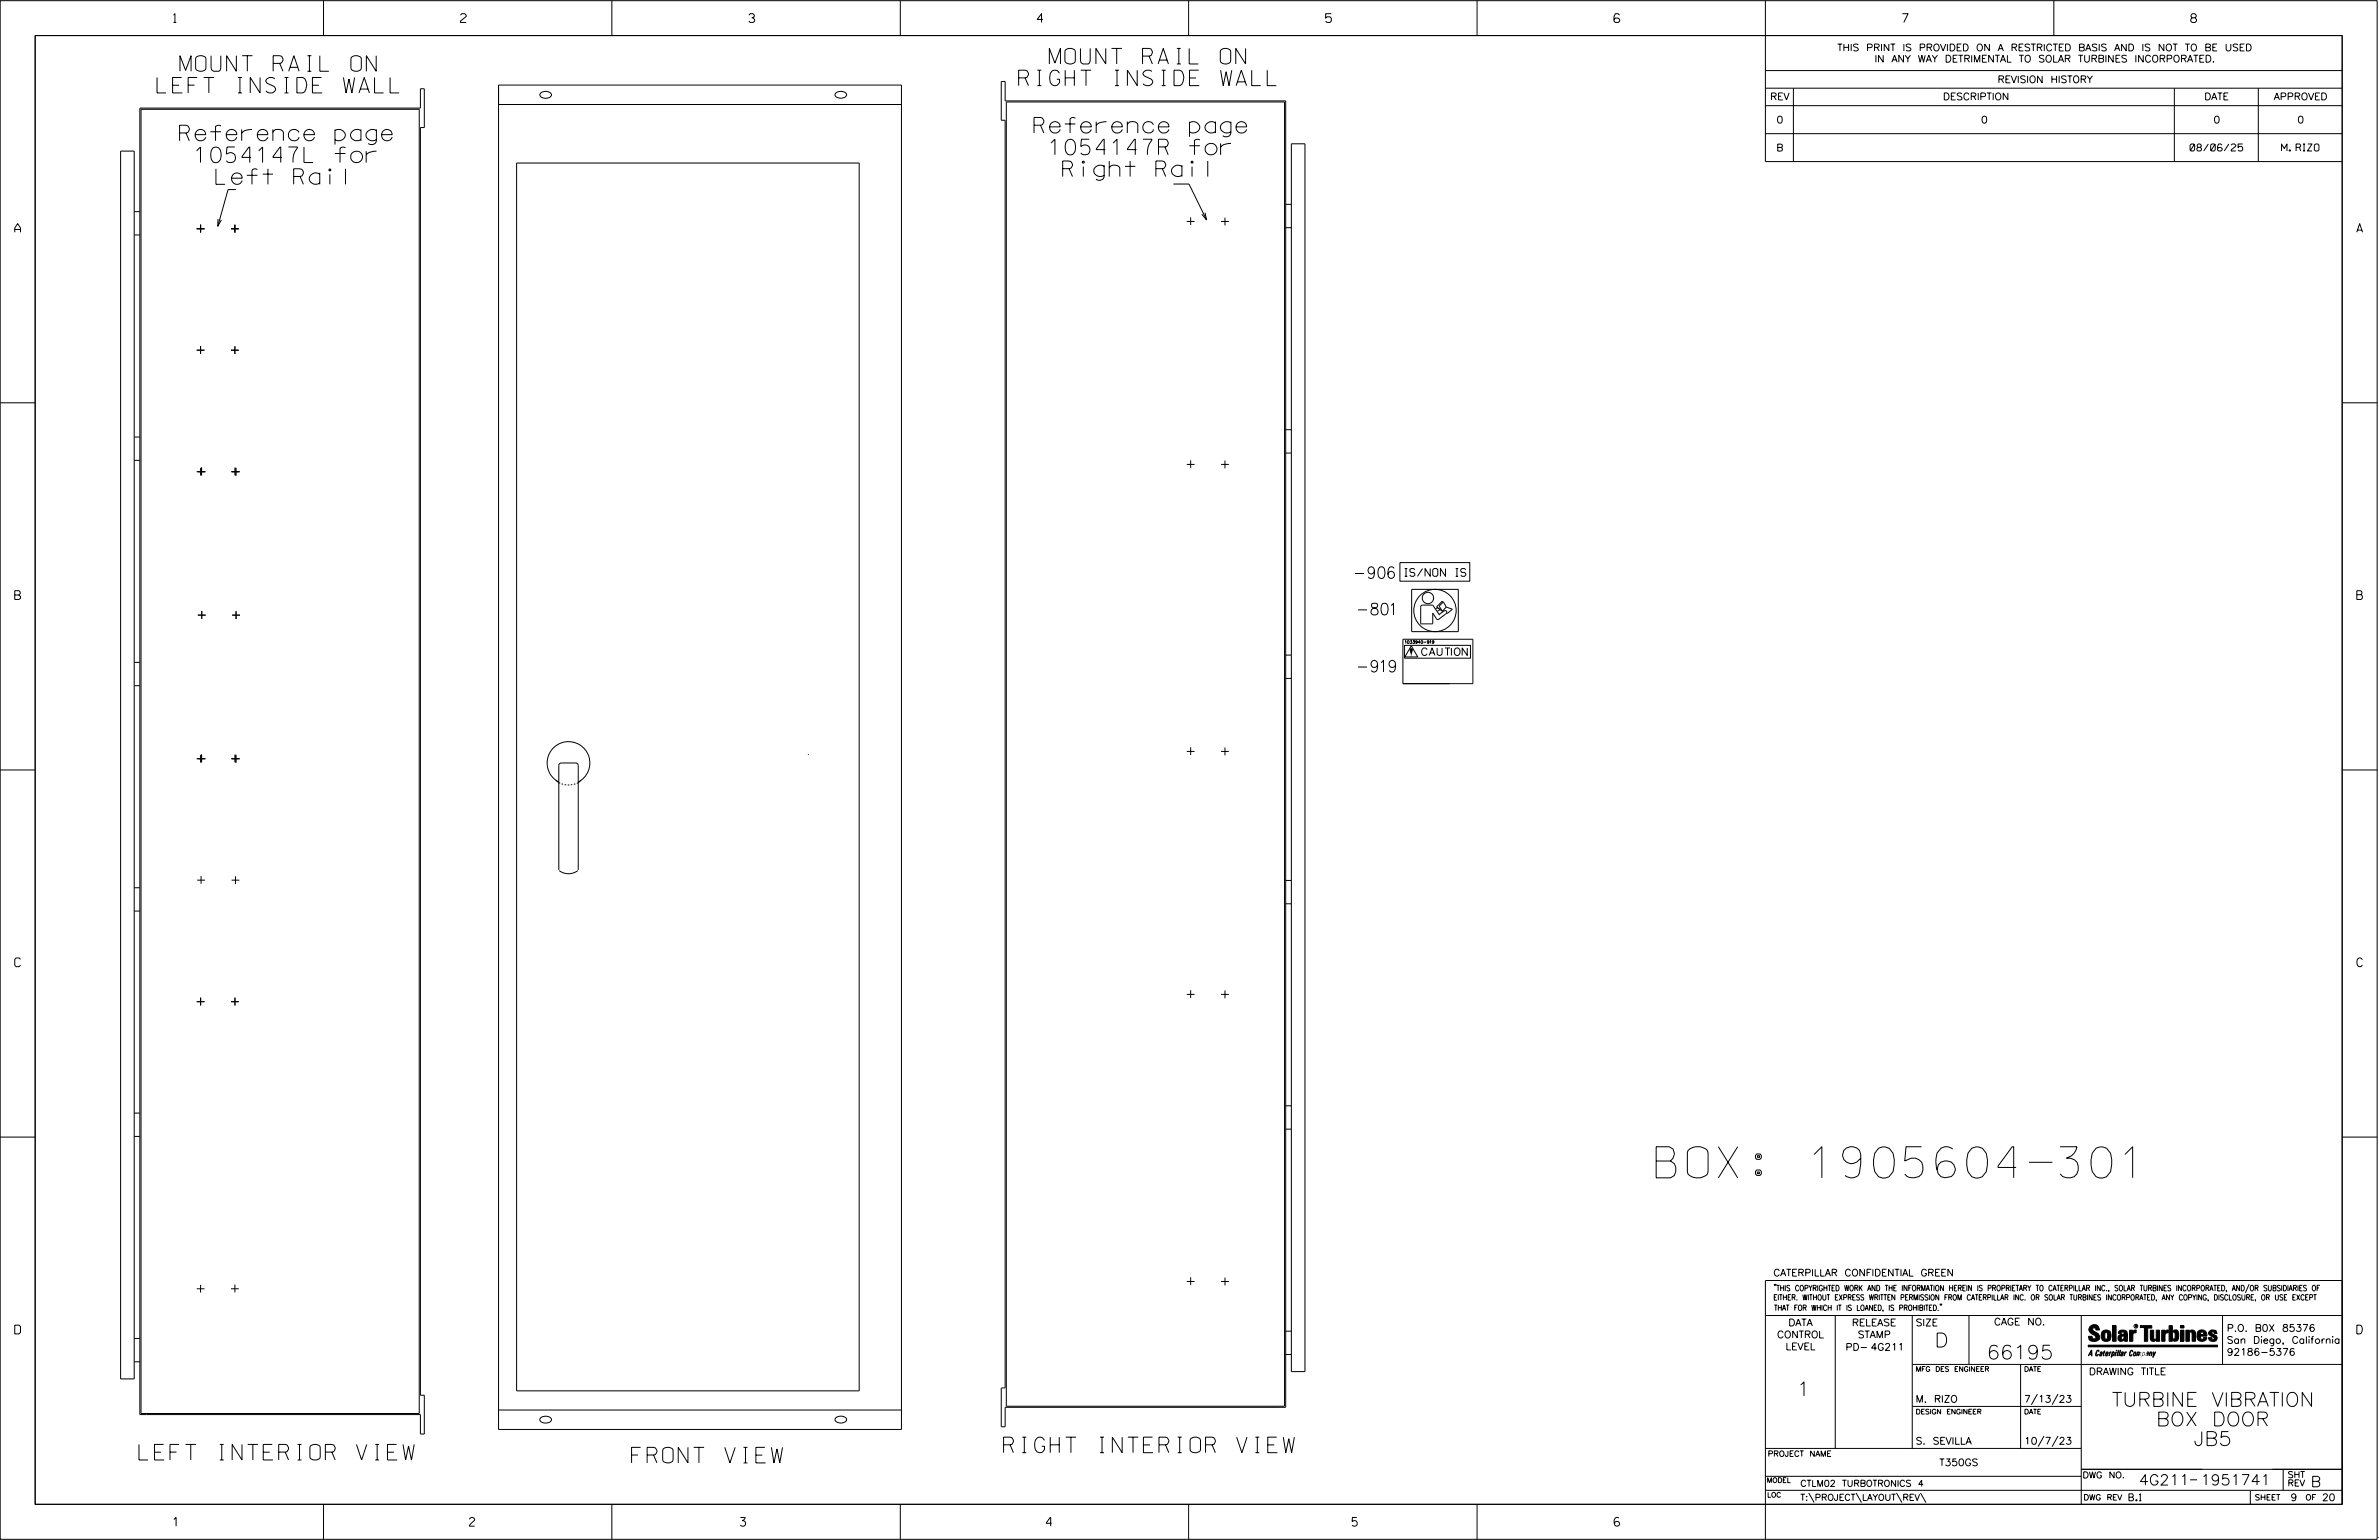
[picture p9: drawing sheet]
<svg xmlns="http://www.w3.org/2000/svg" width="864mm" height="559mm" viewBox="0 0 864 559" stroke-linecap="round" stroke-linejoin="round" font-family="sans-serif">
<defs><g id="words">
<text font-size="11.3" x="601.2" y="427.4">BOX: 1905604-301</text>
<g font-size="5.6">
<text x="380.9" y="23.2">MOUNT RAIL ON</text>
<text x="65.3" y="25.8">MOUNT RAIL ON</text>
<text x="57" y="33.7">LEFT INSIDE WALL</text>
<text x="369.8" y="31.1">RIGHT INSIDE WALL</text>
<text x="65.2" y="51.1">Reference page</text>
<text x="375.4" y="48.3">Reference page</text>
<text x="70.9" y="59">1054147L for</text>
<text x="381.1" y="56.2">1054147R for</text>
<text x="385.8" y="64.1">Right Rail</text>
<text x="78.4" y="66.9">Left Rail</text>
<text x="364.3" y="527.1">RIGHT INTERIOR VIEW</text>
<text x="50.4" y="529.8">LEFT INTERIOR VIEW</text>
<text x="229.3" y="530.8">FRONT VIEW</text>
</g>
<g font-size="5.1">
<text x="702.3" y="488.8">D</text>
<text x="721.2" y="493.2">66195</text>
<text x="652.2" y="506.5">1</text>
<text x="766.6" y="510.3">TURBINE VIBRATION</text>
<text x="782.7" y="517.4">BOX DOOR</text>
<text x="796.3" y="524.5">JB5</text>
</g>
<g font-size="4.2">
<text x="491.9" y="209.9">-906</text>
<text x="493" y="223.1">-801</text>
<text x="493" y="243.8">-919</text>
</g>
<g font-size="3.8">
<text x="776.5" y="538.9">4G211</text>
<text x="798.8" y="538.9">1951741</text>
<text x="838.8" y="539.5">B</text>
</g>
<g font-size="3.2">
<text x="63" y="8.2">1</text>
<text x="167.2" y="8.2">2</text>
<text x="271.8" y="8.2">3</text>
<text x="376.5" y="8.2">4</text>
<text x="481.2" y="8.2">5</text>
<text x="690.6" y="8.2">7</text>
<text x="795.3" y="8.2">8</text>
<text x="5.4" y="84.3">A</text>
<text x="855.5" y="84.3">A</text>
<text x="5.4" y="217.5">B</text>
<text x="855.6" y="217.5">B</text>
<text x="5.4" y="350.8">C</text>
<text x="855.6" y="350.8">C</text>
<text x="5.4" y="484">D</text>
<text x="855.6" y="484">D</text>
<text x="62.8" y="553.8">1</text>
<text x="170.4" y="553.8">2</text>
<text x="268.8" y="553.8">3</text>
<text x="379.8" y="553.8">4</text>
<text x="490.8" y="553.8">5</text>
<text x="585.9" y="553.8">6</text>
</g>
<text font-size="2.8" x="510" y="209.1">IS/NON IS</text>
<text font-size="2.7" x="516.1" y="237.8">CAUTION</text>
<g font-size="2.5">
<text x="666.9" y="18.5">THIS PRINT IS PROVIDED ON A RESTRICTED BASIS AND IS NOT TO BE USED</text>
<text x="680.5" y="22.6">IN ANY WAY DETRIMENTAL TO SOLAR TURBINES INCORPORATED.</text>
<text x="725.1" y="30">REVISION HISTORY</text>
<text x="642.6" y="36.3">REV</text>
<text x="705.3" y="36.3">DESCRIPTION</text>
<text x="800.2" y="36.3">DATE</text>
<text x="825.4" y="36.3">APPROVED</text>
<text x="644.9" y="44.7">0</text>
<text x="719.1" y="44.7">0</text>
<text x="803.5" y="44.7">0</text>
<text x="834" y="44.7">0</text>
<text x="644.8" y="54.8">B</text>
<text x="795" y="54.8">08/06/25</text>
<text x="828.2" y="54.8">M. RIZO</text>
<text x="643.8" y="463">CATERPILLAR CONFIDENTIAL GREEN</text>
<text x="645.1" y="485.5">CONTROL</text>
<text x="649.2" y="481.1">DATA</text>
<text x="672.3" y="481.1">RELEASE</text>
<text x="674.4" y="485.5">STAMP</text>
<text x="695.4" y="481.1">SIZE</text>
<text x="723.8" y="480.8">CAGE NO.</text>
<text x="808.4" y="483.1">P.O. B0X 85376</text>
<text x="648.2" y="489.8">LEVEL</text>
<text x="669.9" y="490">PD- 4G211</text>
<text x="808.4" y="487.5">San Diego, California</text>
<text x="808.4" y="491.8">92186-5376</text>
<text x="758.3" y="498.9">DRAWING TITLE</text>
<text x="695.4" y="508.9">M. RIZO</text>
<text x="734.8" y="508.9">7/13/23</text>
<text x="695.4" y="524.1">S. SEVILLA</text>
<text x="734.8" y="524.1">10/7/23</text>
<text x="704" y="531.9">T350GS</text>
<text x="772.8" y="544.6">B.1</text>
<text x="831.5" y="544.6">9</text>
<text x="842.9" y="544.6">20</text>
</g>
<g font-size="2.3">
<text x="653.5" y="539.4">CTLM02 TURBOTRONICS 4</text>
<text x="756" y="536.3">DWG NO.</text>
<text x="830.4" y="539.3">REV</text>
<text x="830.4" y="536.2">SHT</text>
<text x="653.5" y="544.5">T:\PROJECT\LAYOUT\REV\</text>
</g>
<g font-size="2">
<text x="643.8" y="468.4">&quot;THIS COPYRIGHTED WORK AND THE INFORMATION HEREIN IS PROPRIETARY TO CATERPILLAR INC., SOLAR TURBINES INCORPORATED, AND/OR SUBSIDIARIES OF</text>
<text x="643.8" y="471.8">EITHER. WITHOUT EXPRESS WRITTEN PERMISSION FROM CATERPILLAR INC. OR SOLAR TURBINES INCORPORATED, ANY COPYING, DISCLOSURE, OR USE EXCEPT</text>
<text x="644" y="475.6">THAT FOR WHICH IT IS LOANED, IS PROHIBITED.&quot;</text>
<text x="641.7" y="528.5">PROJECT NAME</text>
<text x="756.3" y="544.3">DWG REV</text>
<text x="818.5" y="544.3">SHEET</text>
<text x="836.9" y="544.3">OF</text>
</g>
<g font-size="1.8">
<text x="695.4" y="497.6">MFG DES ENGINEER</text>
<text x="734.8" y="497.6">DATE</text>
<text x="695.4" y="513.1">DESIGN ENGINEER</text>
<text x="734.8" y="513.1">DATE</text>
<text x="641.3" y="538">MODEL</text>
<text x="641.5" y="543.3">LOC</text>
</g>
<text font-size="1" x="510.1" y="233.5">1033940-919</text>
<text font-size=".9" x="775.1" y="481.7">R</text>
</g></defs>
<g fill="none" stroke="#000" stroke-width=".36">
<path d="M.1 .2h862.8v558.4h-862.8zM12.8 12.9h837.4v533h-837.4zM117.4 .2v12.7M222.1 .2v12.7M326.8 .2v12.7M431.5 .2v12.7M536.2 .2v12.7M587.9 5.5l-.5-.5h-1l-.5 1v1.7l.5 .4h1l.6-.4v-.6l-.6-.5h-1l-.5 .5M640.9 .2v58.4h209.3M745.6 .2v12.7M50.8 39.2h101.8v-7h1.4v14.1h-1.4v460h1.4v14h-1.4v-7h-101.8zM51.2 39.7h101v473.2h-101z"/>
<path d="M181 30.9h146.2v487.8h-146.2zM181 37.9h146.2M196.3 33.7a2.58 2.58 0 0 1 3.9 .7 2.43 2.43 0 0 1-4.2 0zM303.5 33.7a2.6 2.6 0 0 1 3.8 .7 2.43 2.43 0 0 1-4.2 0zM363.5 29.6h1.4v7h101.8v474h-101.8v7.1h-1.4v-14.1h1.4v-460h-1.4zM365.3 37h101v473.3h-101zM640.9 25.6h209.3M640.9 32h209.3M640.9 38.3h209.3M651 32v26.6M789.3 32v26.6M819.8 32v26.6"/>
<path d="M43.8 54.8h4.9v445.5h-4.9zM187.5 59.2h124.4v445.5h-124.4zM468.8 52.2h4.9v445.5h-4.9zM640.9 48.5h209.3M48.7 76.8h2.1M79.1 79.5v2.6l1.3-2.3M82.8 68.8l-3.7 13.3M431.6 66.8l6.4 13M432.2 78.8v2.9M437.4 77.2l.6 2.6-1.7-2M444.7 79v2.8M466.7 74.2h2.1"/>
<path d="M48.7 85.3h2.1M71.4 83h2.8M72.8 81.5v2.9M83.9 83h2.8M85.3 81.5v2.9M430.8 80.4h2.8M443.3 80.4h2.8M466.7 82.6h2.1M71.4 127.1h2.8M72.8 125.6v2.8M83.9 127.1h2.8M85.3 125.7v2.7"/>
<path d="M.1 146.2h12.7M48.7 158.6h2.1M466.7 155.9h2.1M850.2 146.2h12.7M48.7 167h2.1M71.4 171.2h3.2M72.8 169.8v2.8M73.2 169.7v2.8M83.9 171.2h3.1M85.3 169.7v2.8M85.6 169.8v2.8M430.8 168.5h2.8"/>
<path d="M432.2 167v2.8M443.3 168.5h2.8M444.7 167.1v2.8M466.7 164.4h2.1M508.2 204.2h25.3v6.7h-25.3zM512.4 213.9h17v15.3h-17zM516.4 219.6h3.7l2.5 3.6M516.4 219.6l-.7 .4v6.2M523.8 218.5l-.3-.3-2 2 2.1 1.6M71.8 223.2h2.8M73.2 221.7v2.8M84.3 223.2h2.8"/>
<path d="M85.7 221.8v2.8M466.7 237.7h2.1M509.3 232h25.4v16.1h-25.4zM509.9 234.2h23.9v4.6h-23.9zM512.3 234.4l2.4 4h-4.7zM512.7 235.9l-.7 .5M521.1 220.9l.8-.4 .8 .7-1 .7M522.3 224.7h-.7l-1.5-2.2v3.9h-4.5M522.4 223l1.7-1.2a.63 .63 0 0 1 .9-.1 .63 .63 0 0 1 0 1l-2.9 2.1M523.6 221.8l.3 .1M525 220.3l2.2 .8-1.8 1.5-.3-.1M525 220.3l-1.1-1.9-1.5 1.6 1.2 1.8"/>
<path d="M525 220.3l-1.4 1.5M48.7 248.8h2.1M48.7 240.3h2.1M466.7 246.2h2.1M.1 279.4h12.7M71.4 275.3h3.2M72.8 273.9v2.8M73.2 273.8v2.8M83.9 275.3h3.1M85.3 273.8v2.8M85.6 273.9v2.8M293.3 273.8h.1"/>
<path d="M430.8 272.7h2.8M432.2 271.1v2.9M443.3 272.7h2.8M444.7 271.3v2.8M850.2 279.4h12.7M201.8 283.1l1.5 1.1M203.9 284.4l.5 .2M205 284.7l.5 .1M206.1 284.8h.6M207.8 284.7l-.6 .1M208.8 284.4l-.5 .2M209.9 283.8a7.8 7.8 0 0 0 2.5-11.8 7.8 7.8 0 0 0-12.1 0 7.8 7.8 0 0 0 2.5 11.8"/>
<path d="M211 283.1l-1.6 1.1M71.6 319.4h2.8M73 317.9v2.8M84.1 319.4h2.8M85.5 318v2.8M202.8 315.6v-37.9l.3-.6 .6-.2h5.3l.6 .2 .3 .6v37.9M203 315.9a5.6 5.6 0 0 0 6.8 0M466.7 319.5h2.1M48.7 330.6h2.1M48.7 322.1h2.1M466.7 327.9h2.1M432.2 359.3v2.8"/>
<path d="M444.7 359.4v2.8M71.4 363.5h2.9M72.8 362.1v2.8M72.8 361.9v2.9M83.9 363.5h2.8M85.3 361.9v3M430.8 360.8h2.8M443.3 360.8h2.8M.1 412.6h12.7M48.7 412.4h2.1M48.7 403.9h2.1M466.7 409.7h2.1"/>
<path d="M466.7 401.2h2.1M850.2 412.6h12.7M71.4 467.6h2.8M72.8 466.2v2.8M83.9 467.6h2.8M85.3 466.1v2.8M430.8 465h2.8M432.2 463.5v2.8M443.3 465h2.8M444.7 463.6v2.8M640.9 477.3h209.3M644.2 466.1l-.1 .4"/>
<path d="M644.7 466.1l-.2 .4M666.2 477.3v48.3M694.2 477.3v48.3M704.4 473.3l-.1 .4M704.8 473.3l-.1 .4M714.8 477.3v17.8M755.5 477.3v68.6M806.8 477.3v17.8M816.5 466l-1.4 3.1M850.2 464.6h-209.3v94M850.2 464.8v81.1M48.7 494.1h2.1"/>
<path d="M48.7 485.7h2.1M466.7 491.5h2.1M466.7 483h2.1M694.2 495.1h156M733.5 495.1v30.5M758.6 481.4a2.02 2.02 0 0 1 3.1-.1l.5 1.3h-1.3l-.2-.6-.4-.2-.6 .1-.1 .4 .4 .7a2.46 2.46 0 0 1 2.2 2.9 2.83 2.83 0 0 1-3.8 .3l-.3-1.3h1.3l.2 .7 .6 .3 .5-.2 .2-.5-.4-.6-1.9-1.2-.4-.9zM759.2 491.3h-.7l.7-1.2v1.9h.2l-.1-2.1-1.3 2.1 .5-.5h.7M761.3 490l.3-.2 .4 .3-.1 .3-.3-.4-.4 .3-.3 1.6h.4l.4-.5-.3 .6-.4 .1-.3-.4zM762.6 490.6l.5-.1-.1 1.4h-.9a.74 .74 0 0 1 .9-.8l-.3 .7-.5 .1 .2-.5 .6-.2v-.5l-.7 .2zM763 483.2a2.17 2.17 0 0 1 3.1 0l.3 1.4-.3 1.5a2.17 2.17 0 0 1-3.1 0l-.3-1.5zM763.6 490.5l.4-.4 .2 .6h-.3l-.3 .9 .2 .4-.3-.1zM764.1 483.7l.5-.4 .4 .3v2.2l-.4 .2-.5-.2z"/>
<path d="M764.6 491.1l.6 .2v-.7l-.4-.1-.4 .6-.1 .8h.6M764.6 491.1l-.1 .8h.4M764.6 482.6v.8M764.8 490.7l.4 .1v.3h-.6zM765 491.5l-.1 .4zM766 490.5l-.5 1.5zM766 490.8l.4-.3-.4 .4M766.9 481h1.3v5.7h-1.3zM767 490.8l.5 .1-.3 .8-.4 .2zM767.3 490.5h-.5l-.5 2M767.3 490.5a.8 .8 0 0 1 .2 1 .8 .8 0 0 1-.9 .4l-.1 .6M767.3 490.5l-.1 .2"/>
<path d="M768.1 490.5l-.4 1.5zM768.2 489.9h.3l-.1 .2h-.2zM769 489.9l-.5 2.1zM769.7 489.9l-.6 2.1zM770.1 491.4l.5-.3-.5 .8zM770.4 491.9h.1M770.6 491.1l.1-.4-.7 .2 .1-.3 .6-.1 .2 .3-.5 1.1M770.6 491.1a.74 .74 0 0 0-.8 .8h.6M771 484.8h-.7l-.3 .6 .4 .7 .5-.3 .1-2.4h-.8l-.1 .4h-1.2a1.71 1.71 0 0 1 1.8-1.3 1.71 1.71 0 0 1 1.6 1.4v2.8h-1.1l-.1-.6M771 484.2l-1.5 .1a1.41 1.41 0 0 0 0 2.4l.5 .1 1.1-.7M771.2 486.1h-.1M771.4 490.5l.1 .3 .4-.3-.9 1.5z"/>
<path d="M771.5 490.8h.1M773 482.7h1.2v.5l.5-.5 .7-.1v1h-.6l-.5 .4-.1 2.7h-1.2zM773.3 490.3l.6-.4 .4 .2-.1 .4-.3-.4a1.28 1.28 0 0 0-.5 1.8l.6-.4-.1 .4-.8 .1zM774.7 490.8l.5-.3a.88 .88 0 0 1 .2 .9 .88 .88 0 0 1-.7 .7l-.2-.2zM774.8 490.9h.5l-.3 1h-.3l-.2-.2zM775.2 490.5l-.1 .2M776.8 481h4.3v.9h-1.5v4.8h-1.3M776.8 490.6l-.8 .2v-.3l-.4 1.5 .8-1.3v1.3l.3-1.2M779.3 491.1h.4M779.6 490.5h.3l-.3 1.4M779.6 490.7h.2l-.1 .4M779.7 491.1l-.1 .4"/>
<path d="M779.7 491.1l-.4 .2M780.1 492l.4-1.5 .1 .3 .3-.3 .3 .2-.3 1.3v-1.3l-.7 1.3M780.6 482.7h1.2v2.7l.1 .4 .4 .3 .4-.7v-2.7h1.2l.1 4h-1.3v-.5l-1.1 .6-.7-.3-.3-.7zM781.6 492.5l1-2-.8 1.3-.2-1.3-.2 2M784.7 482.7h1.2v.5l.5-.5 .7-.1v1h-.5l-.6 .4-.1 2.7h-1.2zM787.4 481h1.2v2a1.4 1.4 0 0 1 2.2 .2l.1 1.4-.4 1.9-1.5 .1-.4-.5v-1l.5 .9 .5-.3v-2.1l-.5-.4-.5 .7v2.8h-1.2zM791.5 482.7h1.3v4h-1.3zM791.5 481h1.3v.9h-1.3zM793.5 482.7h1.3v.4l.7-.5 1.1 .2 .4 .6v3.3h-1.2l-.3-3.4-.7 .2v3.2h-1.3zM794.8 483.1h.1M797.7 483.2a1.92 1.92 0 0 1 2.4-.5 1.92 1.92 0 0 1 1 2.1h-2.3v.8l.6 .5 .5-.3v-.5h1.2a1.83 1.83 0 0 1-2.1 1.4 1.83 1.83 0 0 1-1.5-2.1zM798.8 484.2v.6"/>
<path d="M799.1 483.4h.6l.2 .8h-1.1zM804.6 482.9a1.84 1.84 0 0 0-2.9 .8 3.3 3.3 0 0 0 2.2 1.9l-.5 .5-.4-.3-.1-.4h-1.2l.1 .6a1.92 1.92 0 0 0 2.9 .4M804.9 483.8h-1.2l-.2-.6-.5 .1-.1 .3 .1 .3 1.8 .9M805.1 488.1h-47.1v.6h47.1M181 511.6h146.2M196.3 514.4a2.62 2.62 0 0 1 3.9 .7 2.43 2.43 0 0 1-4.2 0zM303.5 514.4a2.59 2.59 0 0 1 3.8 .7 2.4 2.4 0 0 1-4.2 0zM694.2 510.3h61.3M739.6 505.8l-2.2 3.9M747.1 505.8l-2.2 3.9M640.9 525.6h114.6M640.9 535.7h114.6"/>
<path d="M742 521.1l-2.2 3.8M747.1 521.1l-2.2 3.8M755.5 533.2h94.7M795 537h2.6M828.8 533.2v7.6M117.4 545.9v12.7M222.1 545.9v12.7M326.8 545.9v12.7M431.5 545.9v12.7M536.2 545.9v12.7M640.9 540.8h209.3M656.6 541.7l2 3.5"/>
<path d="M673.8 541.7l1.9 3.5M688.4 541.7l2 3.5M697.2 541.7l1.9 3.5M816.9 541v4.9M863.5 558h.1"/>
<circle cx="518.4" cy="217" r="2.06"/>
<circle cx="520.9" cy="221.5" r="7.7"/>
<circle cx="775.4" cy="481.2" r=".69"/>
</g>
<g fill="#000">
<path d="M768.1 490.5l-.4 1.5zM768.2 489.9h.3l-.1 .2h-.2zM769 489.9l-.5 2.1zM769.7 489.9l-.6 2.1zM791.5 481h1.3v.9h-1.3zM791.5 482.7h1.3v4h-1.3zM758 488.1h47.1v.6h-47.1z"/>
<path d="M512.1 237.9l.4 .1-.4 .1z" fill-rule="evenodd"/>
<path d="M511.9 235.3l.5-.1 .5 .4-.5 2.1-.7-1.9z" fill-rule="evenodd"/>
<path d="M759.2 489.9l-1.2 2.1 .5-.5h.7v.5h.2zM759.2 490.1v1.2h-.7z" fill-rule="evenodd"/>
<path d="M758.6 481.4a2.02 2.02 0 0 1 3.1-.1l.5 1.3h-1.3l-.2-.6-.4-.2-.6 .1-.1 .4 .4 .7a2.46 2.46 0 0 1 2.2 2.9 2.83 2.83 0 0 1-3.8 .3l-.3-1.3h1.3l.2 .7 .6 .3 .5-.2 .2-.5-.4-.6-1.9-1.2-.4-.9z" fill-rule="evenodd"/>
<path d="M761.3 490l.3-.2 .4 .3-.1 .3-.3-.4-.4 .3-.3 1.6h.4l.4-.5-.3 .6-.4 .1-.3-.4z" fill-rule="evenodd"/>
<path d="M762.6 490.6l.5-.1-.1 1.4h-.9a.74 .74 0 0 1 .9-.8l-.6 .3-.2 .5 .5-.1 .3-.6v-.5l-.7 .2z" fill-rule="evenodd"/>
<path d="M763.6 490.5l.4-.4 .2 .6h-.3l-.3 .9 .2 .4-.3-.1z" fill-rule="evenodd"/>
<path d="M764.8 490.5l.5 .3-.1 .5h-.6l.6-.2v-.3l-.4-.1-.3 1.2h.4l.3-.4-.6 .6-.3-.2v-.4z" fill-rule="evenodd"/>
<path d="M763 483.2a2.17 2.17 0 0 1 3.1 0l.3 1.4-.3 1.5a2.17 2.17 0 0 1-3.1 0l-.3-1.5zM764.1 483.7v2.1l.5 .2 .4-.2v-2.2l-.4-.3z" fill-rule="evenodd"/>
<path d="M766 490.5v.3l.4-.1-.4 .2-.5 1.1z" fill-rule="evenodd"/>
<path d="M766.8 490.5l-.5 2 .3-.6a.71 .71 0 0 0 .9-.5 .71 .71 0 0 0-.4-.9zM767 490.8l.5 .1-.3 .8-.4 .2z" fill-rule="evenodd"/>
<path d="M766.9 481h1.3v5.7h-1.3z" fill-rule="evenodd"/>
<path d="M770.1 490.6l.6-.1 .2 .3-.4 1.2-.5 .1-.2-.5 .3-.5h.5l-.7 .5v.3l.4-.1 .4-.9-.5-.2-.2 .2z" fill-rule="evenodd"/>
<path d="M769.4 482.8l-.5 1h1.2l.1-.4h.8v.8l-1.5 .1a1.41 1.41 0 0 0 0 2.4l.5 .1 1.1-.7 .1 .6h1.1v-2.8a1.79 1.79 0 0 0-2.4-1.2zM770.3 484.8h.7l-.1 1-.5 .3-.4-.7z" fill-rule="evenodd"/>
<path d="M771.4 490.5l.1 .3 .4-.3-.9 1.5z" fill-rule="evenodd"/>
<path d="M773 482.7h1.2v.5l.5-.5 .7-.1v1h-.6l-.5 .4-.1 2.7h-1.2z" fill-rule="evenodd"/>
<path d="M773.3 490.3l.6-.4 .4 .2-.1 .4-.3-.4a1.28 1.28 0 0 0-.5 1.8l.6-.4-.3 .5h-.6z" fill-rule="evenodd"/>
<path d="M774.7 490.8l-.2 1.1h.7a.96 .96 0 0 0 0-1.4zM774.8 490.9h.5l-.1 .6-.5 .4-.2-.2z" fill-rule="evenodd"/>
<path d="M776 490.5v.3l.4-.3 .2 .3 .7-.2-.3 1.4v-1.3l-.6 1.3v-1.3l-.8 1.3z" fill-rule="evenodd"/>
<path d="M776.8 481h4.3v.9h-1.5v4.8h-1.3v-4.8h-1.5z" fill-rule="evenodd"/>
<path d="M777.9 490.5l-.5 2 .3-.6a.71 .71 0 0 0 .9-.5 .71 .71 0 0 0-.4-.9zM778.1 490.8l.3-.1 .1 .4-.5 .8-.2-.5z" fill-rule="evenodd"/>
<path d="M779.3 490.6l.6-.1-.3 1.5-.7-.1a.67 .67 0 0 1 .8-.8l-.6 .3-.1 .5 .4-.1 .4-.9-.4-.2-.3 .2z" fill-rule="evenodd"/>
<path d="M780.5 490.5l.1 .3 .3-.3 .3 .2-.3 1.3v-1.3l-.8 1.3z" fill-rule="evenodd"/>
<path d="M780.6 482.7h1.2v2.7l.1 .4 .4 .3 .4-.7v-2.7h1.2l.1 4h-1.3v-.5l-1.1 .6-.7-.3-.3-.7z" fill-rule="evenodd"/>
<path d="M781.6 490.5l.2 1.3 .8-1.3-1.2 2z" fill-rule="evenodd"/>
<path d="M784.7 482.7h1.2v.5l.5-.5 .7-.1v1h-.5l-.6 .4-.1 2.7h-1.2z" fill-rule="evenodd"/>
<path d="M787.4 481h1.2v2a1.4 1.4 0 0 1 2.2 .2l.1 1.4-.4 1.9-1.5 .1-.4-.5v-1l.5 .9 .5-.3v-2.1l-.5-.4-.5 .7v2.8h-1.2z" fill-rule="evenodd"/>
<path d="M793.5 482.7h1.3v.4a1.29 1.29 0 0 1 2.2 .3v3.3h-1.2l-.3-3.4-.7 .2v3.2h-1.3z" fill-rule="evenodd"/>
<path d="M797.7 483.2a1.92 1.92 0 0 1 2.4-.5 1.92 1.92 0 0 1 1 2.1h-2.3v.8l.6 .5 .5-.3v-.5h1.2a1.83 1.83 0 0 1-2.1 1.4 1.83 1.83 0 0 1-1.5-2.1zM799.1 483.4l-.3 .8h1.1l-.2-.8z" fill-rule="evenodd"/>
<path d="M801.9 483.2a1.94 1.94 0 0 1 3 .1v.5h-1.2l-.2-.6-.5 .1-.1 .3 .1 .3 1.8 .9a1.2 1.2 0 0 1 .1 1.3 1.2 1.2 0 0 1-1.2 .7l-1.6-.4-.4-1h1.2l.1 .4 .4 .3 .5-.5a3.3 3.3 0 0 1-2.2-1.9z" fill-rule="evenodd"/>
<circle cx="761.4" cy="492" r=".07"/>
<circle cx="762.2" cy="485.1" r=".07"/>
<circle cx="769.3" cy="492" r=".07"/>
<circle cx="773.1" cy="486.7" r=".07"/>
<circle cx="773.6" cy="492" r=".07"/>
<circle cx="791.5" cy="486.7" r=".07"/>
<circle cx="791.5" cy="481" r=".07"/>
<circle cx="794.8" cy="486.7" r=".07"/>
</g>
<use href="#words"/>
</svg>
